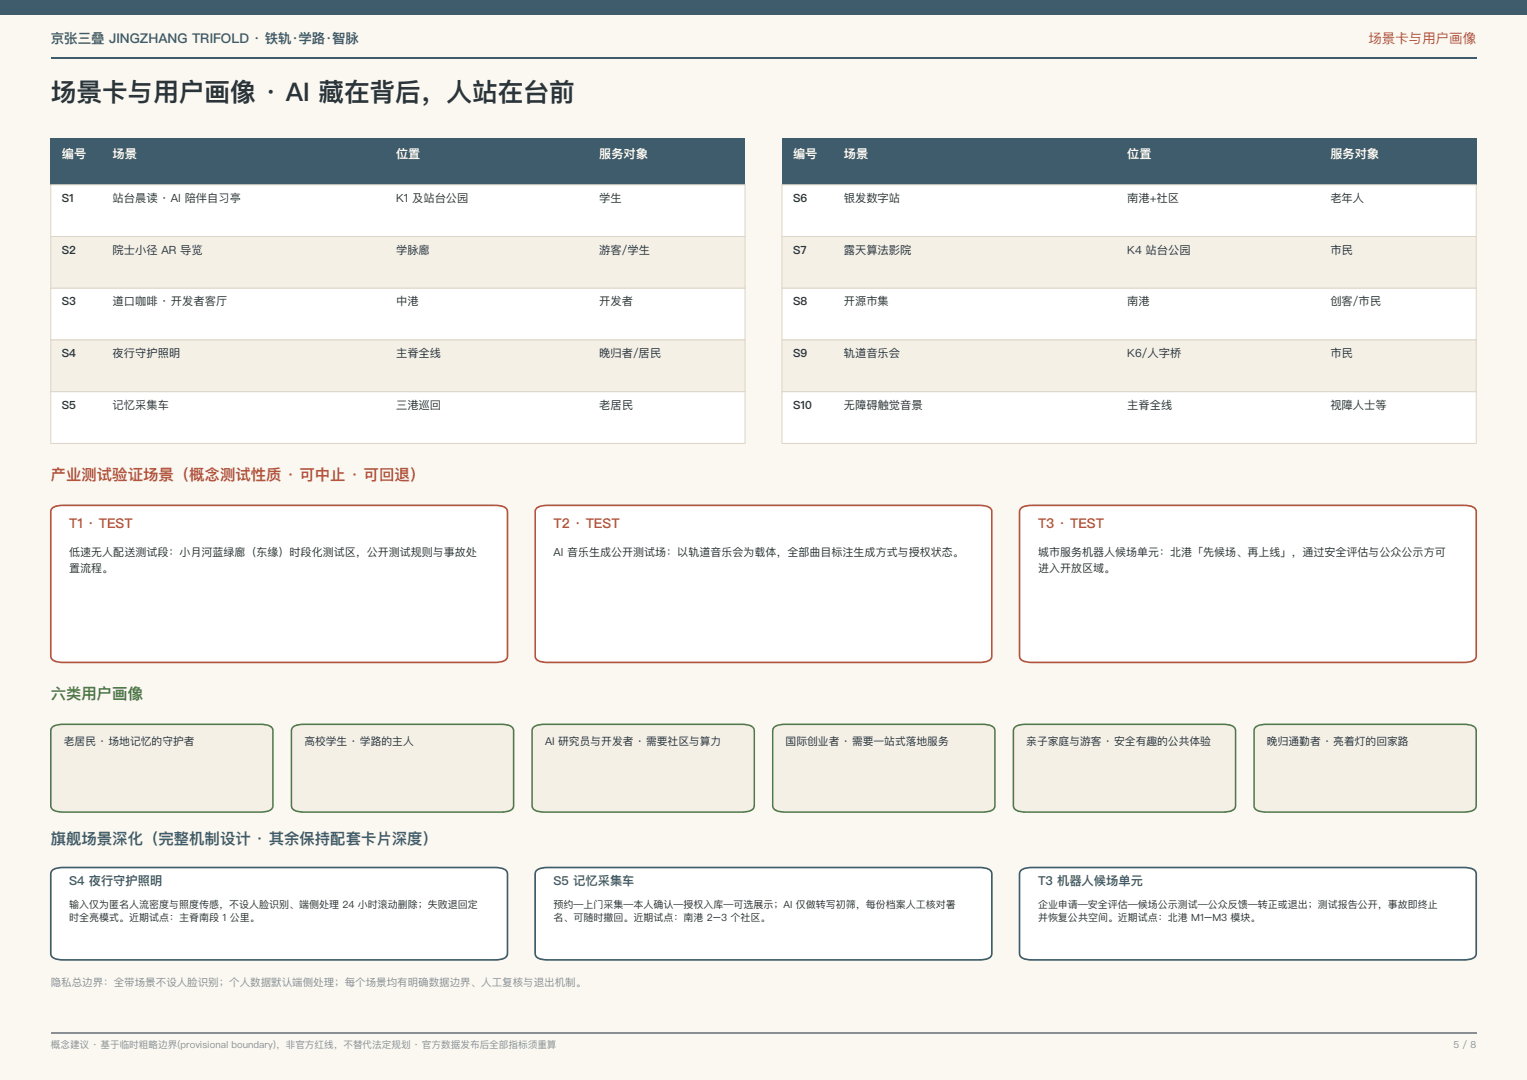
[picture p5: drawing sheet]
<svg xmlns="http://www.w3.org/2000/svg" width="420mm" height="297mm" viewBox="0 0 420 297" stroke-linecap="round" stroke-linejoin="round" font-family="sans-serif">
<defs><g id="words">
<text font-size="7.1" fill="#2b3438" x="14" y="27.7">场景卡与用户画像 · AI 藏在背后，人站在台前</text>
<text font-size="4.2" fill="#b5543c" x="14" y="131.9">产业测试验证场景（概念测试性质 · 可中止 · 可回退）</text>
<text font-size="4.2" fill="#4e7a45" x="14" y="192.1">六类用户画像</text>
<text font-size="4.2" fill="#3e5c6b" x="14" y="232">旗舰场景深化（完整机制设计 · 其余保持配套卡片深度）</text>
<text font-size="3.7" fill="#3e5c6b" x="14" y="11.8">京张三叠 JINGZHANG TRIFOLD · 铁轨·学路·智脉</text>
<g font-size="3.7" fill="#b5543c">
<text x="376.5" y="11.8">场景卡与用户画像</text>
<text x="19" y="145.2">T1 · TEST</text>
<text x="152.3" y="145.2">T2 · TEST</text>
<text x="285.6" y="145.2">T3 · TEST</text>
</g>
<g font-size="3.4" fill="#fff">
<text x="17" y="43.5">编号</text>
<text x="31" y="43.5">场景</text>
<text x="109" y="43.5">位置</text>
<text x="164.8" y="43.5">服务对象</text>
<text x="218.2" y="43.5">编号</text>
<text x="232.2" y="43.5">场景</text>
<text x="310.1" y="43.5">位置</text>
<text x="366" y="43.5">服务对象</text>
</g>
<g font-size="3.4" fill="#3e5c6b">
<text x="19" y="243.5">S4 夜行守护照明</text>
<text x="152.3" y="243.5">S5 记忆采集车</text>
<text x="285.6" y="243.5">T3 机器人候场单元</text>
</g>
<g font-size="3.1" fill="#2b3438">
<text x="17" y="55.5">S1</text>
<text x="31" y="55.5">站台晨读 · AI 陪伴自习亭</text>
<text x="109" y="55.5">K1 及站台公园</text>
<text x="164.8" y="55.5">学生</text>
<text x="218.2" y="55.5">S6</text>
<text x="232.2" y="55.5">银发数字站</text>
<text x="310.1" y="55.5">南港+社区</text>
<text x="366" y="55.5">老年人</text>
<text x="17" y="69.7">S2</text>
<text x="31" y="69.7">院士小径 AR 导览</text>
<text x="109" y="69.7">学脉廊</text>
<text x="164.8" y="69.7">游客/学生</text>
<text x="218.2" y="69.7">S7</text>
<text x="232.2" y="69.7">露天算法影院</text>
<text x="310.1" y="69.7">K4 站台公园</text>
<text x="366" y="69.7">市民</text>
<text x="17" y="83.9">S3</text>
<text x="31" y="83.9">道口咖啡 · 开发者客厅</text>
<text x="109" y="83.9">中港</text>
<text x="164.8" y="83.9">开发者</text>
<text x="218.2" y="83.9">S8</text>
<text x="232.2" y="83.9">开源市集</text>
<text x="310.1" y="83.9">南港</text>
<text x="366" y="83.9">创客/市民</text>
<text x="17" y="98.2">S4</text>
<text x="31" y="98.2">夜行守护照明</text>
<text x="109" y="98.2">主脊全线</text>
<text x="164.8" y="98.2">晚归者/居民</text>
<text x="218.2" y="98.2">S9</text>
<text x="232.2" y="98.2">轨道音乐会</text>
<text x="310.1" y="98.2">K6/人字桥</text>
<text x="366" y="98.2">市民</text>
<text x="17" y="112.4">S5</text>
<text x="31" y="112.4">记忆采集车</text>
<text x="109" y="112.4">三港巡回</text>
<text x="164.8" y="112.4">老居民</text>
<text x="218.2" y="112.4">S10</text>
<text x="232.2" y="112.4">无障碍触觉音景</text>
<text x="310.1" y="112.4">主脊全线</text>
<text x="366" y="112.4">视障人士等</text>
</g>
<g font-size="3" fill="#2b3438">
<text x="19" y="153">低速无人配送测试段：小月河蓝绿廊（东缘）时段化测试区，公开测试规则与事故处</text>
<text x="152.3" y="153">AI 音乐生成公开测试场：以轨道音乐会为载体，全部曲目标注生成方式与授权状态。</text>
<text x="285.6" y="153">城市服务机器人候场单元：北港「先候场、再上线」，通过安全评估与公众公示方可</text>
<text x="19" y="157.2">置流程。</text>
<text x="285.6" y="157.2">进入开放区域。</text>
<text x="17.5" y="204.7">老居民 · 场地记忆的守护者</text>
<text x="83.7" y="204.7">高校学生 · 学路的主人</text>
<text x="149.9" y="204.7">AI 研究员与开发者 · 需要社区与算力</text>
<text x="216.2" y="204.7">国际创业者 · 需要一站式落地服务</text>
<text x="282.4" y="204.7">亲子家庭与游客 · 安全有趣的公共体验</text>
<text x="348.6" y="204.7">晚归通勤者 · 亮着灯的回家路</text>
</g>
<text font-size="2.9" fill="#8a8f93" x="14" y="271">隐私总边界：全带场景不设人脸识别；个人数据默认端侧处理；每个场景均有明确数据边界、人工复核与退出机制。</text>
<g font-size="2.8" fill="#2b3438">
<text x="19" y="249.5">输入仅为匿名人流密度与照度传感，不设人脸识别、端侧处理 24 小时滚动删除；失败退回定</text>
<text x="152.3" y="249.5">预约—上门采集—本人确认—授权入库—可选展示；AI 仅做转写初筛，每份档案人工核对署</text>
<text x="285.6" y="249.5">企业申请—安全评估—候场公示测试—公众反馈—转正或退出；测试报告公开，事故即终止</text>
<text x="19" y="253.1">时全亮模式。近期试点：主脊南段 1 公里。</text>
<text x="152.3" y="253.1">名、可随时撤回。近期试点：南港 2–3 个社区。</text>
<text x="285.6" y="253.1">并恢复公共空间。近期试点：北港 M1–M3 模块。</text>
</g>
<g font-size="2.6" fill="#8a8f93">
<text x="14" y="288">概念建议 · 基于临时粗略边界(provisional boundary)，非官方红线，不替代法定规划 · 官方数据发布后全部指标须重算</text>
<text x="399.9" y="288">5 / 8</text>
</g>
</g></defs>
<path d="M0 0h420.1v296.9h-420.1z" fill="#fbf8f1"/>
<path d="M0 0h420.1v4.1h-420.1z" fill="#3e5c6b"/>
<path d="M14 16h392.1" fill="none" stroke="#3e5c6b" stroke-width=".41"/>
<path d="M14 283.9h392.1" fill="none" stroke="#8a8f93" stroke-width=".3"/>
<path d="M14 38.1h191v12.7h-191z" fill="#3e5c6b"/>
<path d="M14 50.8h191v14.2h-191z" fill="#fff" stroke="#ddd5c8" stroke-width=".28"/>
<path d="M14 65h191v14.2h-191z" fill="#f5f0e6" stroke="#ddd5c8" stroke-width=".28"/>
<path d="M14 79.2h191v14.3h-191z" fill="#fff" stroke="#ddd5c8" stroke-width=".28"/>
<path d="M14 93.5h191v14.2h-191z" fill="#f5f0e6" stroke="#ddd5c8" stroke-width=".28"/>
<path d="M14 107.7h191v14.2h-191z" fill="#fff" stroke="#ddd5c8" stroke-width=".28"/>
<path d="M215.1 38.1h191v12.7h-191z" fill="#3e5c6b"/>
<path d="M215.1 50.8h191v14.2h-191z" fill="#fff" stroke="#ddd5c8" stroke-width=".28"/>
<path d="M215.1 65h191v14.2h-191z" fill="#f5f0e6" stroke="#ddd5c8" stroke-width=".28"/>
<path d="M215.1 79.2h191v14.3h-191z" fill="#fff" stroke="#ddd5c8" stroke-width=".28"/>
<path d="M215.1 93.5h191v14.2h-191z" fill="#f5f0e6" stroke="#ddd5c8" stroke-width=".28"/>
<path d="M215.1 107.7h191v14.2h-191z" fill="#fff" stroke="#ddd5c8" stroke-width=".28"/>
<g fill="#fff" stroke="#b5543c" stroke-width=".46">
<path d="M14.3 139.9a3.9 3.9 0 0 1 3.3-1h118.4a3.3 3.3 0 0 1 3.5 1.4l.1 40a2.21 2.21 0 0 1-2.6 1.8h-119.4a3.3 3.3 0 0 1-3.6-1.3v-40.1z"/>
<path d="M147.5 139.9a3.9 3.9 0 0 1 3.3-1h118.5a3.3 3.3 0 0 1 3.5 1.4l.1 40a2.21 2.21 0 0 1-2.7 1.8h-119.4a3.3 3.3 0 0 1-3.5-1.3l-.1-40.1z"/>
<path d="M280.8 139.9a3.9 3.9 0 0 1 3.3-1h118.5a3.3 3.3 0 0 1 3.5 1.4v40a2.21 2.21 0 0 1-2.6 1.8h-119.4a3.3 3.3 0 0 1-3.5-1.3l-.1-40.1z"/>
</g>
<g fill="#f5f0e6" stroke="#4e7a45" stroke-width=".42">
<path d="M14.3 200.1a3.9 3.9 0 0 1 3.3-1h53.9a3.3 3.3 0 0 1 3.5 1.4l.1 21a2.21 2.21 0 0 1-2.6 1.7l-54.9 .1a3.3 3.3 0 0 1-3.6-1.4v-21z"/>
<path d="M80.5 200.1a3.9 3.9 0 0 1 3.3-1h53.9a3.3 3.3 0 0 1 3.5 1.4l.1 21a2.21 2.21 0 0 1-2.6 1.7l-54.9 .1a3.3 3.3 0 0 1-3.5-1.4l-.1-21z"/>
<path d="M146.7 200.1a3.9 3.9 0 0 1 3.3-1h53.9a3.3 3.3 0 0 1 3.5 1.4l.1 21a2.21 2.21 0 0 1-2.6 1.7l-54.9 .1a3.3 3.3 0 0 1-3.5-1.4l-.1-21z"/>
<path d="M212.9 200.1a3.9 3.9 0 0 1 3.3-1h53.9a3.3 3.3 0 0 1 3.6 1.4v21a2.21 2.21 0 0 1-2.6 1.7l-54.9 .1a3.3 3.3 0 0 1-3.5-1.4l-.1-21z"/>
<path d="M279.1 200.1a3.9 3.9 0 0 1 3.3-1h53.9a3.3 3.3 0 0 1 3.6 1.4v21a2.21 2.21 0 0 1-2.6 1.7l-54.9 .1a3.3 3.3 0 0 1-3.5-1.4l-.1-21z"/>
<path d="M345.3 200.1a3.9 3.9 0 0 1 3.3-1h54a3.3 3.3 0 0 1 3.5 1.4v21a2.21 2.21 0 0 1-2.6 1.7l-54.9 .1a3.3 3.3 0 0 1-3.5-1.4l-.1-21z"/>
</g>
<g fill="#fff" stroke="#3e5c6b" stroke-width=".46">
<path d="M14.3 239.4a3.9 3.9 0 0 1 3.3-.9h118.4a3.3 3.3 0 0 1 3.5 1.3l.1 22.3a2.21 2.21 0 0 1-2.6 1.8h-119.4a3.3 3.3 0 0 1-3.6-1.3v-22.3z"/>
<path d="M147.5 239.4a3.9 3.9 0 0 1 3.3-.9h118.5a3.3 3.3 0 0 1 3.5 1.3l.1 22.3a2.21 2.21 0 0 1-2.7 1.8h-119.4a3.3 3.3 0 0 1-3.5-1.3l-.1-22.3z"/>
<path d="M280.8 239.4a3.9 3.9 0 0 1 3.3-.9h118.5a3.3 3.3 0 0 1 3.5 1.3v22.3a2.21 2.21 0 0 1-2.6 1.8h-119.4a3.3 3.3 0 0 1-3.5-1.3l-.1-22.3z"/>
</g>
<use href="#words"/>
</svg>
